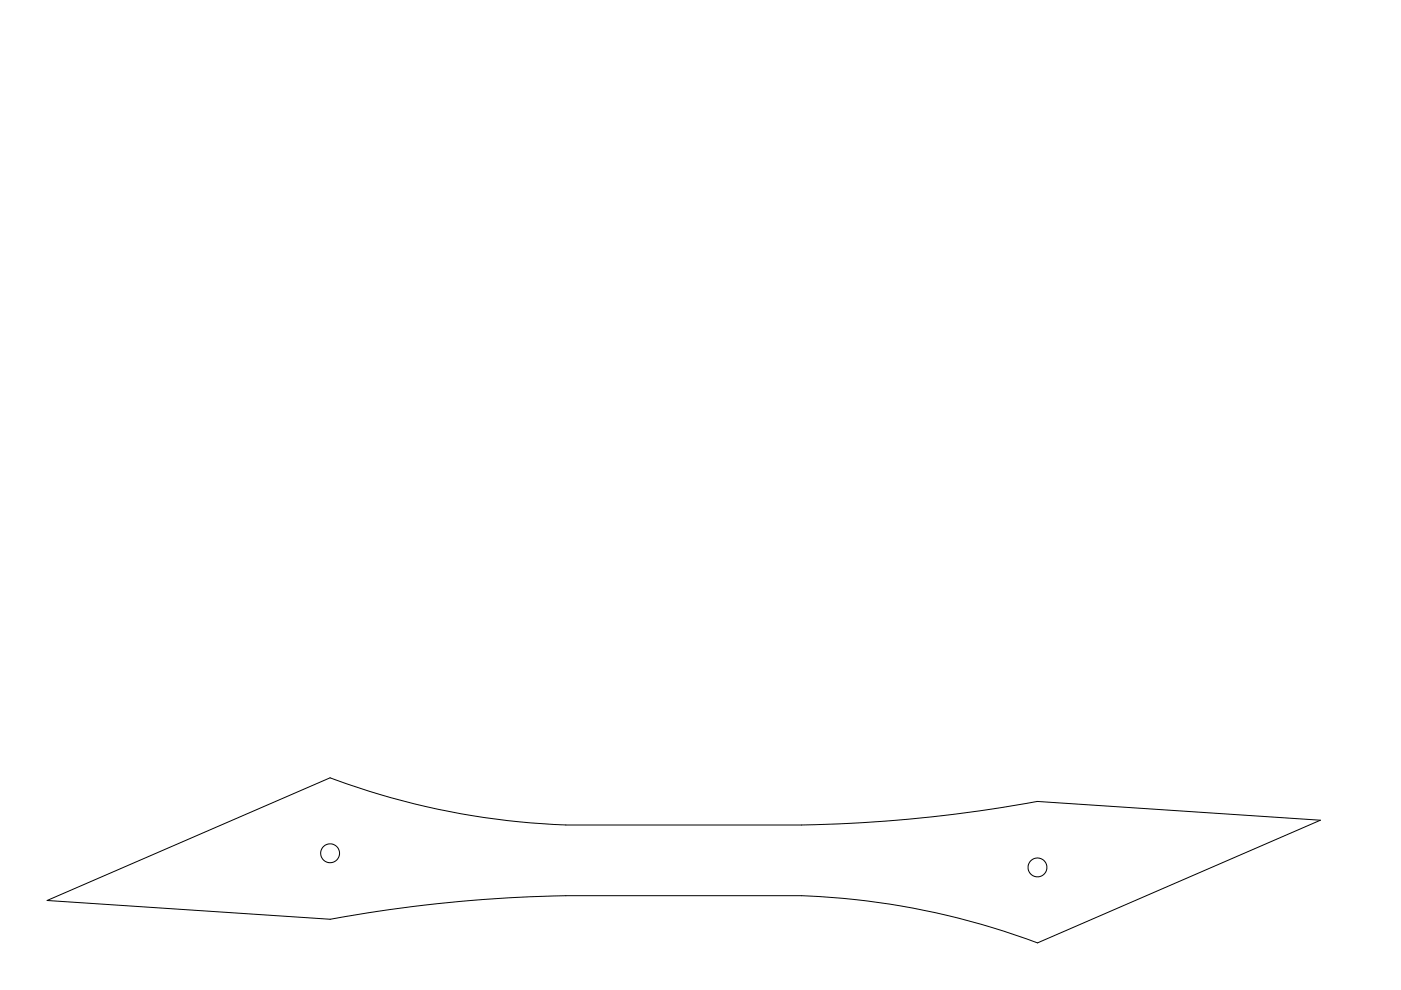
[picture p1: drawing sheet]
<svg xmlns="http://www.w3.org/2000/svg" width="297mm" height="210mm" viewBox="0 0 297 210" stroke-linecap="round" stroke-linejoin="round" font-family="sans-serif">
<g fill="none" stroke="#000" stroke-width=".21">
<path d="M70 164.9l.5 .2a159.1 159.1 0 0 0 49.5 9.8M70 164.9l-60 26 60 4M120 174.9h50l10.3-.3 9.9-.7 10-1 9.9-1.3 9.9-1.7 60 4-60 26a158.8 158.8 0 0 0-50-10h-50M120 189.9l-13 .5-12 1-12.9 1.5-12.1 2"/>
<circle cx="70" cy="180.9" r="2"/>
<circle cx="220" cy="183.9" r="2"/>
</g>
</svg>
